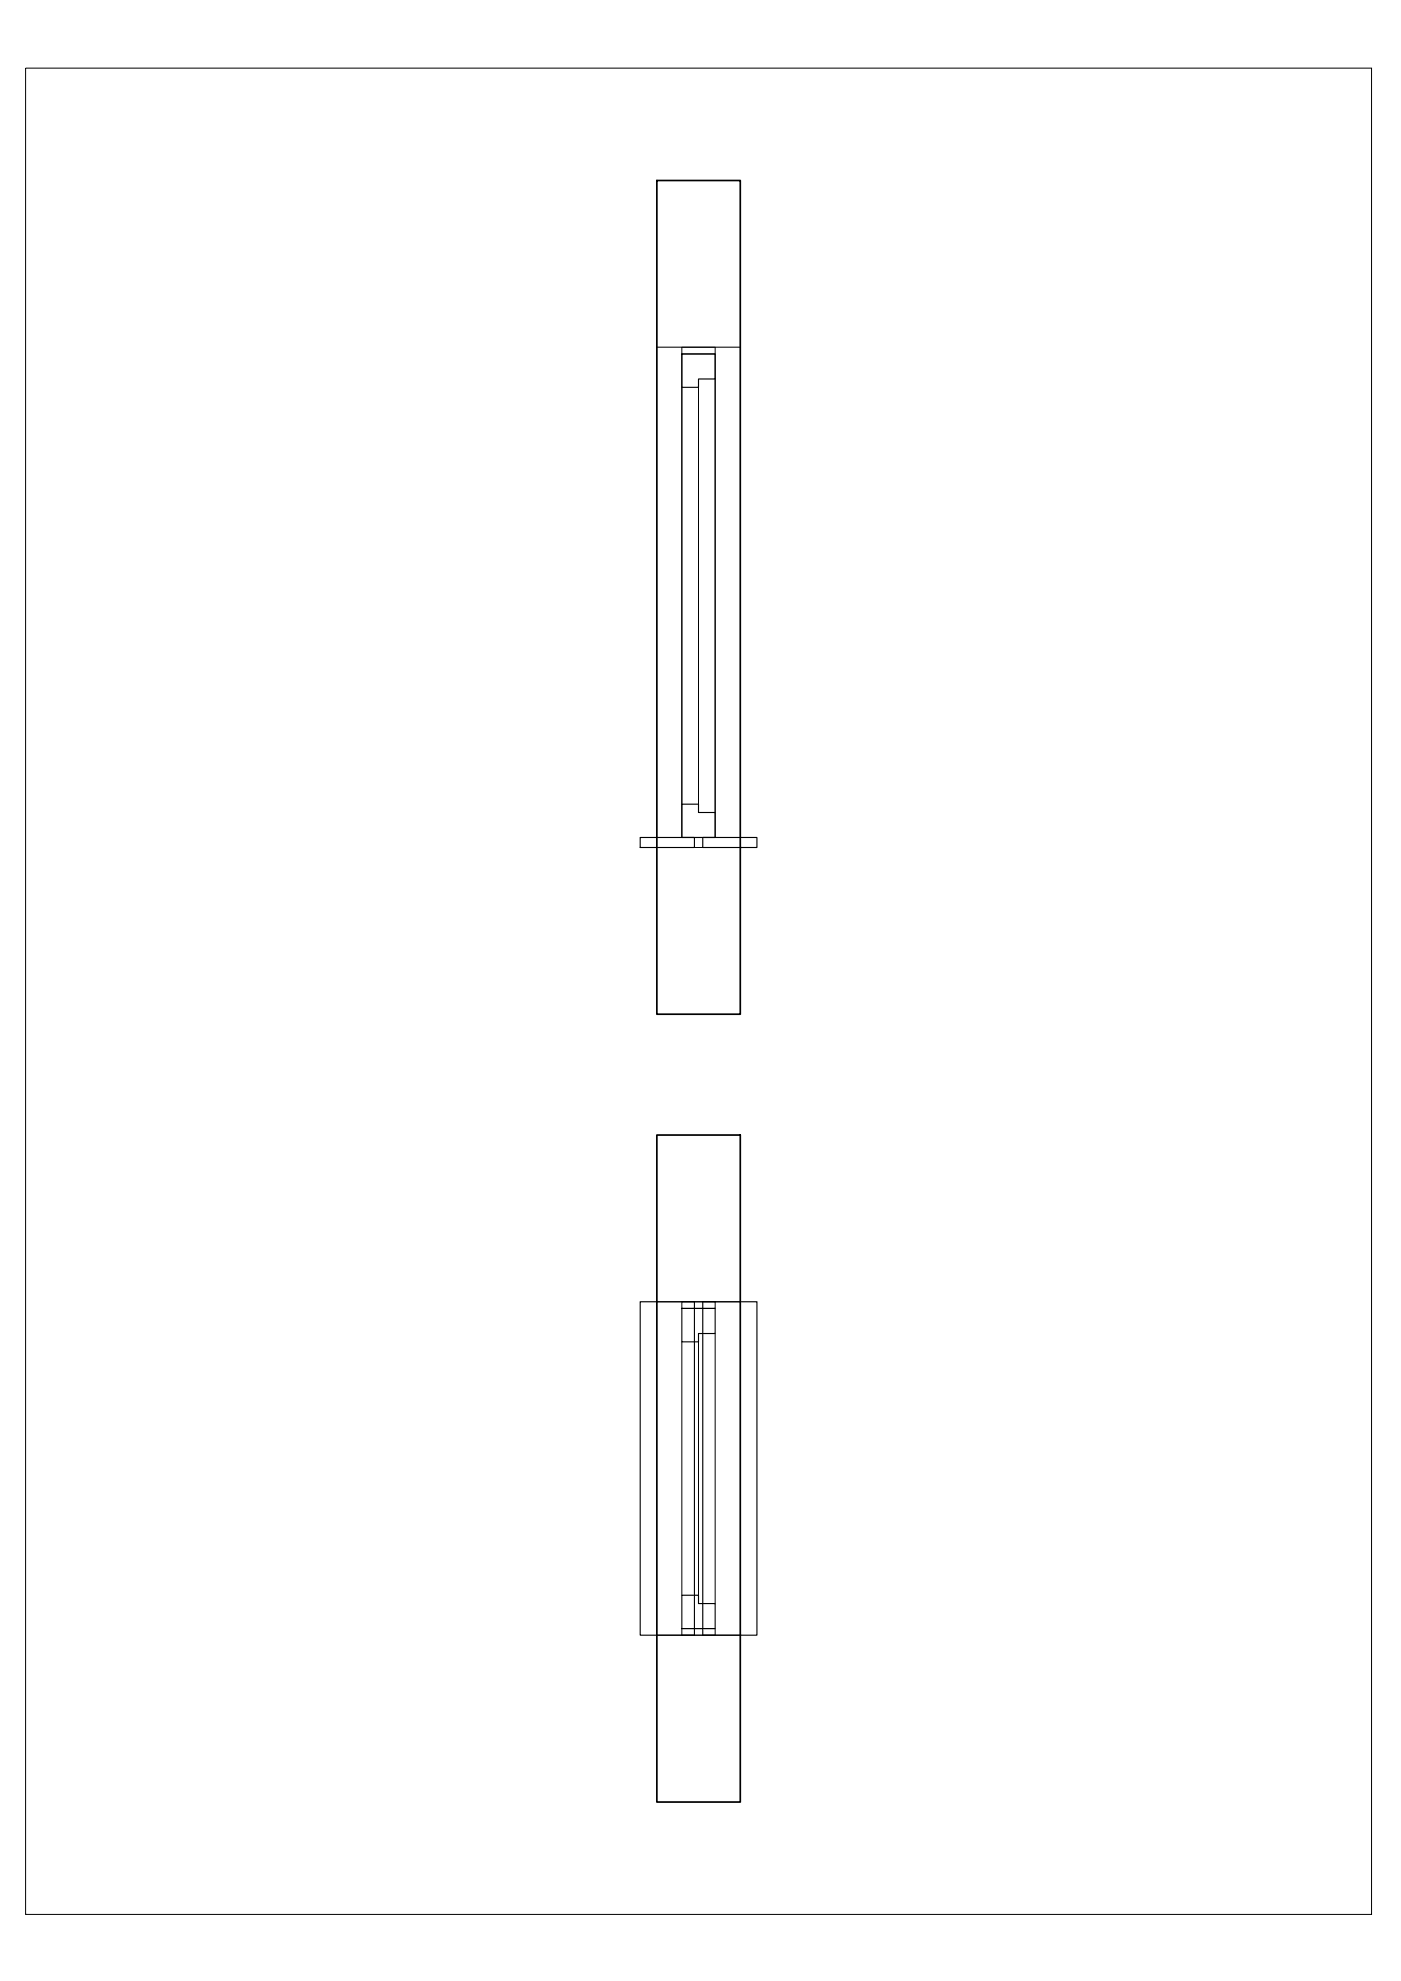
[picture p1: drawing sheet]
<svg xmlns="http://www.w3.org/2000/svg" width="420mm" height="594mm" viewBox="0 0 420 594" stroke-linecap="round" stroke-linejoin="round" font-family="sans-serif">
<!-- layer: Muri -->
<path d="M197 54.1h25v250.1h-25zM197 340.4h25v200h-25z" fill="none" stroke="#000" stroke-width=".51"/>
<!-- layer: Infisso -->
<path d="M197 104.1h25M197 254.2h25M197 390.4h25M197 490.4h25" fill="none" stroke="#000" stroke-width=".3"/>
<!-- layer: Marmo -->
<path d="M192 251.1h16.3v3.1h-16.3zM210.7 251.1h16.3v3.1h-16.3zM192 390.4h16.3v100h-16.3zM210.7 390.4h16.3v100h-16.3z" fill="none" stroke="#000" stroke-width=".34"/>
<!-- layer: Controtelaio -->
<path d="M204.5 104.1h10v2.1h-10zM204.5 106.2v144.9h10v-144.9M204.5 390.4h10v2h-10zM204.5 488.4h10v2h-10z" fill="none" stroke="#000" stroke-width=".3"/>
<!-- layer: Telaio -->
<path d="M204.5 106.2h10v7.5h-5v2.4h-5zM204.5 241.2h5v2.5h5v7.4h-10zM204.5 392.4h10v7.5h-5v2.5h-5zM204.5 478.4h5v2.5h5v7.5h-10z" fill="none" stroke="#000" stroke-width=".34"/>
<path d="M204.5 116.1v125.1M209.5 116.1v125.1M214.5 113.7v130M214.5 399.9v81M204.5 402.4v76M209.5 402.4v76" fill="none" stroke="#000" stroke-width=".3"/>
<!-- layer: 0 -->
<path d="M7.7 20.4h403.6v553.7h-403.6z" fill="none" stroke="#000" stroke-width=".3"/>
</svg>
